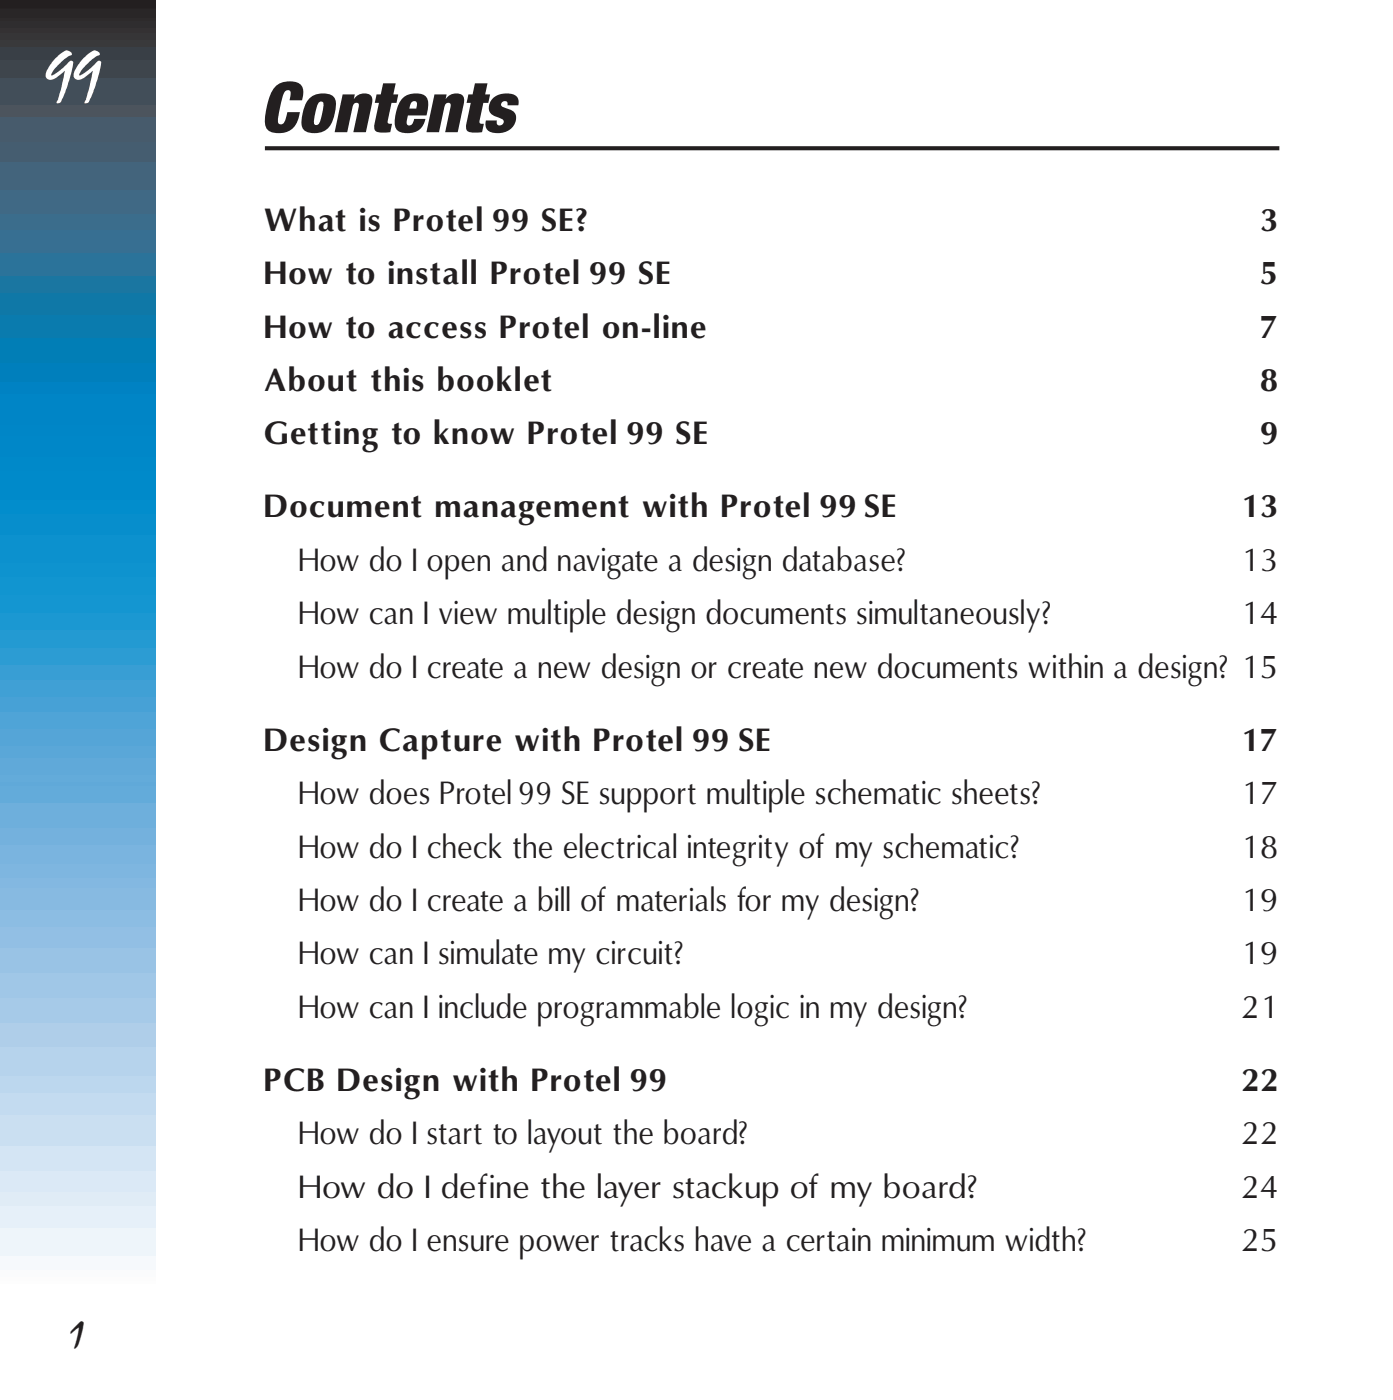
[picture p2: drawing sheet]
<svg xmlns="http://www.w3.org/2000/svg" width="120mm" height="120mm" viewBox="0 0 120 120" stroke-linecap="round" stroke-linejoin="round" font-family="sans-serif">
<defs><g id="words">
<text font-size="6.1" fill="#231f20" x="22.3" y="11.4">Contents</text>
<text font-size="5.6" fill="#fff" x="3.9" y="8.4">99</text>
<text font-size="3.2" fill="#231f20" x="6.1" y="115.7">1</text>
<g font-size="2.6" fill="#231f20">
<text x="22.7" y="19.8">What is Protel 99 SE?</text>
<text x="108.2" y="19.8">3</text>
<text x="22.7" y="24.4">How to install Protel 99 SE</text>
<text x="22.7" y="29">How to access Protel on-line</text>
<text x="108.2" y="29">7</text>
<text x="108.2" y="24.4">5</text>
<text x="22.7" y="33.6">About this booklet</text>
<text x="108.2" y="33.6">8</text>
<text x="22.7" y="38.2">Getting to know Protel 99 SE</text>
<text x="108.2" y="38.2">9</text>
<text x="22.7" y="44.5">Document management with Protel 99 SE</text>
<text x="106.6" y="44.5">13</text>
<text x="25.7" y="49">How do I open and navigate a design database?</text>
<text x="25.7" y="53.6">How can I view multiple design documents simultaneously?</text>
<text x="106.6" y="49">13</text>
<text x="106.6" y="53.6">14</text>
<text x="25.7" y="58.2">How do I create a new design or create new documents within a design? 15</text>
<text x="22.7" y="64.5">Design Capture with Protel 99 SE</text>
<text x="106.6" y="64.5">17</text>
<text x="25.7" y="69.1">How does Protel 99 SE support multiple schematic sheets?</text>
<text x="106.6" y="69.1">17</text>
<text x="25.7" y="73.7">How do I check the electrical integrity of my schematic?</text>
<text x="106.6" y="73.7">18</text>
<text x="25.7" y="78.3">How do I create a bill of materials for my design?</text>
<text x="25.7" y="82.8">How can I simulate my circuit?</text>
<text x="106.6" y="78.3">19</text>
<text x="106.6" y="82.8">19</text>
<text x="25.7" y="87.4">How can I include programmable logic in my design?</text>
<text x="106.6" y="87.4">21</text>
<text x="22.7" y="93.7">PCB Design with Protel 99</text>
<text x="106.6" y="93.7">22</text>
<text x="25.7" y="98.3">How do I start to layout the board?</text>
<text x="106.6" y="98.3">22</text>
<text x="25.7" y="107.5">How do I ensure power tracks have a certain minimum width?</text>
<text x="25.7" y="102.9">How do I define the layer stackup of my board?</text>
<text x="106.6" y="102.9">24</text>
<text x="106.6" y="107.5">25</text>
</g>
</g></defs>
<path d="M0 33.9h13.4M0 33.7h13.4" fill="none" stroke="#0082c4" stroke-width=".3"/>
<path d="M0 33.6h13.4" fill="none" stroke="#0082c3" stroke-width=".3"/>
<path d="M0 33.5h13.4" fill="none" stroke="#0081c3" stroke-width=".3"/>
<path d="M0 33.3h13.4M0 33.2h13.4" fill="none" stroke="#0081c2" stroke-width=".3"/>
<path d="M0 33.1h13.4" fill="none" stroke="#0081c1" stroke-width=".3"/>
<path d="M0 32.9h13.4" fill="none" stroke="#0080c1" stroke-width=".3"/>
<path d="M0 32.8h13.4" fill="none" stroke="#0081c0" stroke-width=".3"/>
<path d="M0 32.7h13.4" fill="none" stroke="#0080c0" stroke-width=".3"/>
<path d="M0 32.5h13.4M0 32.3h13.4" fill="none" stroke="#0080bf" stroke-width=".3"/>
<path d="M0 32.4h13.4M0 32.1h13.4" fill="none" stroke="#0080be" stroke-width=".3"/>
<path d="M0 32h13.4" fill="none" stroke="#007fbd" stroke-width=".3"/>
<path d="M0 31.9h13.4" fill="none" stroke="#0080bd" stroke-width=".3"/>
<path d="M0 31.7h13.4M0 31.6h13.4" fill="none" stroke="#007fbc" stroke-width=".3"/>
<path d="M0 31.5h13.4M0 31.3h13.4" fill="none" stroke="#007fbb" stroke-width=".3"/>
<path d="M0 31.2h13.4" fill="none" stroke="#007fba" stroke-width=".3"/>
<path d="M0 31.1h13.4" fill="none" stroke="#007eba" stroke-width=".3"/>
<path d="M0 30.9h13.4M0 30.8h13.4" fill="none" stroke="#007eb9" stroke-width=".3"/>
<path d="M0 30.7h13.4M0 30.5h13.4" fill="none" stroke="#007eb8" stroke-width=".3"/>
<path d="M0 30.4h13.4M0 30.3h13.4M0 30.1h13.4" fill="none" stroke="#007eb7" stroke-width=".3"/>
<path d="M0 30h13.4M0 29.9h13.4" fill="none" stroke="#007eb6" stroke-width=".3"/>
<path d="M0 29.7h13.4" fill="none" stroke="#017db5" stroke-width=".3"/>
<path d="M0 29.6h13.4" fill="none" stroke="#027db5" stroke-width=".3"/>
<path d="M0 29.5h13.4" fill="none" stroke="#027db4" stroke-width=".3"/>
<path d="M0 29.3h13.4" fill="none" stroke="#037db4" stroke-width=".3"/>
<path d="M0 29.2h13.4" fill="none" stroke="#047db3" stroke-width=".3"/>
<path d="M0 29.1h13.4" fill="none" stroke="#057db3" stroke-width=".3"/>
<path d="M0 28.9h13.4" fill="none" stroke="#057cb2" stroke-width=".3"/>
<path d="M0 28.8h13.4" fill="none" stroke="#067cb1" stroke-width=".3"/>
<path d="M0 28.7h13.4" fill="none" stroke="#077cb1" stroke-width=".3"/>
<path d="M0 28.5h13.4" fill="none" stroke="#077cb0" stroke-width=".3"/>
<path d="M0 28.4h13.4" fill="none" stroke="#087cb0" stroke-width=".3"/>
<path d="M0 28.3h13.4" fill="none" stroke="#097caf" stroke-width=".3"/>
<path d="M0 28.1h13.4" fill="none" stroke="#0a7caf" stroke-width=".3"/>
<path d="M0 28h13.4" fill="none" stroke="#0a7baf" stroke-width=".3"/>
<path d="M0 27.9h13.4" fill="none" stroke="#0b7bae" stroke-width=".3"/>
<path d="M0 27.7h13.4" fill="none" stroke="#0a7bae" stroke-width=".3"/>
<path d="M0 27.6h13.4M0 27.5h13.4" fill="none" stroke="#0b7bad" stroke-width=".3"/>
<path d="M0 27.3h13.4" fill="none" stroke="#0c7bac" stroke-width=".3"/>
<path d="M0 27.2h13.4" fill="none" stroke="#0c7aac" stroke-width=".3"/>
<path d="M0 27.1h13.4M0 26.9h13.4" fill="none" stroke="#0d7aab" stroke-width=".3"/>
<path d="M0 26.8h13.4" fill="none" stroke="#0d7aaa" stroke-width=".3"/>
<path d="M0 26.7h13.4M0 26.5h13.4" fill="none" stroke="#0e79a9" stroke-width=".3"/>
<path d="M0 26.4h13.4" fill="none" stroke="#0e79a8" stroke-width=".3"/>
<path d="M0 26.3h13.4M0 26.1h13.4" fill="none" stroke="#0f79a8" stroke-width=".3"/>
<path d="M0 26h13.4" fill="none" stroke="#0f79a7" stroke-width=".3"/>
<path d="M0 25.9h13.4" fill="none" stroke="#1078a7" stroke-width=".3"/>
<path d="M0 25.7h13.4" fill="none" stroke="#1078a6" stroke-width=".3"/>
<path d="M0 25.6h13.4" fill="none" stroke="#1178a6" stroke-width=".3"/>
<path d="M0 25.5h13.4" fill="none" stroke="#1278a5" stroke-width=".3"/>
<path d="M0 25.3h13.4" fill="none" stroke="#1377a5" stroke-width=".3"/>
<path d="M0 25.2h13.4" fill="none" stroke="#1478a4" stroke-width=".3"/>
<path d="M0 25.1h13.4" fill="none" stroke="#1577a4" stroke-width=".3"/>
<path d="M0 24.9h13.4" fill="none" stroke="#1776a2" stroke-width=".3"/>
<path d="M0 24.8h13.4" fill="none" stroke="#1976a2" stroke-width=".3"/>
<path d="M0 24.7h13.4" fill="none" stroke="#1976a1" stroke-width=".3"/>
<path d="M0 24.5h13.4" fill="none" stroke="#1b76a1" stroke-width=".3"/>
<path d="M0 24.4h13.4M0 24.3h13.4" fill="none" stroke="#1c75a0" stroke-width=".3"/>
<path d="M0 24.1h13.4" fill="none" stroke="#1e76a0" stroke-width=".3"/>
<path d="M0 24h13.4" fill="none" stroke="#1f759f" stroke-width=".3"/>
<path d="M0 23.9h13.4" fill="none" stroke="#20759f" stroke-width=".3"/>
<path d="M0 23.7h13.4" fill="none" stroke="#21759e" stroke-width=".3"/>
<path d="M0 23.6h13.4" fill="none" stroke="#22759e" stroke-width=".3"/>
<path d="M0 23.5h13.4" fill="none" stroke="#25749d" stroke-width=".3"/>
<path d="M0 23.3h13.4" fill="none" stroke="#26749d" stroke-width=".3"/>
<path d="M0 23.2h13.4" fill="none" stroke="#27749c" stroke-width=".3"/>
<path d="M0 23.1h13.4" fill="none" stroke="#28749c" stroke-width=".3"/>
<path d="M0 22.9h13.4" fill="none" stroke="#29739b" stroke-width=".3"/>
<path d="M0 22.8h13.4" fill="none" stroke="#2a739b" stroke-width=".3"/>
<path d="M0 22.7h13.4" fill="none" stroke="#2b739a" stroke-width=".3"/>
<path d="M0 22.5h13.4" fill="none" stroke="#2c739a" stroke-width=".3"/>
<path d="M0 22.4h13.4" fill="none" stroke="#2d7399" stroke-width=".3"/>
<path d="M0 22.3h13.4" fill="none" stroke="#2e7298" stroke-width=".3"/>
<path d="M0 22.1h13.4M0 22h13.4" fill="none" stroke="#307298" stroke-width=".3"/>
<path d="M0 21.9h13.4" fill="none" stroke="#317298" stroke-width=".3"/>
<path d="M0 21.7h13.4" fill="none" stroke="#327297" stroke-width=".3"/>
<path d="M0 21.6h13.4" fill="none" stroke="#337297" stroke-width=".3"/>
<path d="M0 21.5h13.4" fill="none" stroke="#347196" stroke-width=".3"/>
<path d="M0 21.3h13.4" fill="none" stroke="#347195" stroke-width=".3"/>
<path d="M0 21.2h13.4" fill="none" stroke="#357194" stroke-width=".3"/>
<path d="M0 21.1h13.4" fill="none" stroke="#367094" stroke-width=".3"/>
<path d="M0 20.9h13.4M0 20.8h13.4" fill="none" stroke="#377093" stroke-width=".3"/>
<path d="M0 20.6h13.4" fill="none" stroke="#387092" stroke-width=".3"/>
<path d="M0 20.5h13.4M0 20.2h13.4" fill="none" stroke="#376f91" stroke-width=".3"/>
<path d="M0 20.4h13.4" fill="none" stroke="#376f92" stroke-width=".3"/>
<path d="M0 20.1h13.4" fill="none" stroke="#386e91" stroke-width=".3"/>
<path d="M0 20h13.4" fill="none" stroke="#396f91" stroke-width=".3"/>
<path d="M0 19.8h13.4M0 19.7h13.4" fill="none" stroke="#396e8f" stroke-width=".3"/>
<path d="M0 19.6h13.4" fill="none" stroke="#3a6e8f" stroke-width=".3"/>
<path d="M0 19.4h13.4M0 19.3h13.4" fill="none" stroke="#3b6d8e" stroke-width=".3"/>
<path d="M0 19.2h13.4" fill="none" stroke="#3b6d8d" stroke-width=".3"/>
<path d="M0 19h13.4" fill="none" stroke="#3b6d8c" stroke-width=".3"/>
<path d="M0 18.9h13.4" fill="none" stroke="#3b6c8c" stroke-width=".3"/>
<path d="M0 18.8h13.4" fill="none" stroke="#3c6c8b" stroke-width=".3"/>
<path d="M0 18.6h13.4" fill="none" stroke="#3d6c8a" stroke-width=".3"/>
<path d="M0 18.5h13.4" fill="none" stroke="#3d6b8a" stroke-width=".3"/>
<path d="M0 18.4h13.4" fill="none" stroke="#3d6b89" stroke-width=".3"/>
<path d="M0 18.2h13.4" fill="none" stroke="#3e6b89" stroke-width=".3"/>
<path d="M0 18.1h13.4" fill="none" stroke="#3e6a88" stroke-width=".3"/>
<path d="M0 18h13.4" fill="none" stroke="#3f6a88" stroke-width=".3"/>
<path d="M0 17.8h13.4" fill="none" stroke="#3f6a87" stroke-width=".3"/>
<path d="M0 17.7h13.4M0 17.6h13.4" fill="none" stroke="#3f6986" stroke-width=".3"/>
<path d="M0 17.4h13.4" fill="none" stroke="#406986" stroke-width=".3"/>
<path d="M0 17.3h13.4" fill="none" stroke="#406985" stroke-width=".3"/>
<path d="M0 17.2h13.4" fill="none" stroke="#416885" stroke-width=".3"/>
<path d="M0 17h13.4" fill="none" stroke="#416884" stroke-width=".3"/>
<path d="M0 16.9h13.4" fill="none" stroke="#426884" stroke-width=".3"/>
<path d="M0 16.8h13.4" fill="none" stroke="#426883" stroke-width=".3"/>
<path d="M0 16.6h13.4" fill="none" stroke="#426783" stroke-width=".3"/>
<path d="M0 16.5h13.4" fill="none" stroke="#426782" stroke-width=".3"/>
<path d="M0 16.4h13.4" fill="none" stroke="#436781" stroke-width=".3"/>
<path d="M0 16.2h13.4" fill="none" stroke="#426681" stroke-width=".3"/>
<path d="M0 16.1h13.4" fill="none" stroke="#426680" stroke-width=".3"/>
<path d="M0 16h13.4" fill="none" stroke="#43657f" stroke-width=".3"/>
<path d="M0 15.8h13.4" fill="none" stroke="#42657f" stroke-width=".3"/>
<path d="M0 15.7h13.4" fill="none" stroke="#42657e" stroke-width=".3"/>
<path d="M0 15.6h13.4" fill="none" stroke="#43657e" stroke-width=".3"/>
<path d="M0 15.4h13.4M0 15.3h13.4" fill="none" stroke="#43657d" stroke-width=".3"/>
<path d="M0 15.2h13.4M0 15h13.4" fill="none" stroke="#44647c" stroke-width=".3"/>
<path d="M0 14.9h13.4" fill="none" stroke="#43647b" stroke-width=".3"/>
<path d="M0 14.8h13.4" fill="none" stroke="#44637b" stroke-width=".3"/>
<path d="M0 14.6h13.4" fill="none" stroke="#44637a" stroke-width=".3"/>
<path d="M0 14.5h13.4M0 14.4h13.4" fill="none" stroke="#446279" stroke-width=".3"/>
<path d="M0 14.2h13.4" fill="none" stroke="#446278" stroke-width=".3"/>
<path d="M0 14.1h13.4M0 14h13.4" fill="none" stroke="#456177" stroke-width=".3"/>
<path d="M0 13.8h13.4" fill="none" stroke="#456176" stroke-width=".3"/>
<path d="M0 13.7h13.4M0 13.4h13.4" fill="none" stroke="#456075" stroke-width=".3"/>
<path d="M0 13.6h13.4" fill="none" stroke="#466175" stroke-width=".3"/>
<path d="M0 13.3h13.4" fill="none" stroke="#456074" stroke-width=".3"/>
<path d="M0 13.2h13.4" fill="none" stroke="#455f74" stroke-width=".3"/>
<path d="M0 13h13.4" fill="none" stroke="#455f73" stroke-width=".3"/>
<path d="M0 12.9h13.4" fill="none" stroke="#465f72" stroke-width=".3"/>
<path d="M0 12.8h13.4" fill="none" stroke="#465e72" stroke-width=".3"/>
<path d="M0 12.6h13.4M0 12.5h13.4" fill="none" stroke="#465e71" stroke-width=".3"/>
<path d="M0 12.4h13.4" fill="none" stroke="#465d70" stroke-width=".3"/>
<path d="M0 12.2h13.4M0 12.1h13.4" fill="none" stroke="#465c6f" stroke-width=".3"/>
<path d="M0 12h13.4" fill="none" stroke="#465c6e" stroke-width=".3"/>
<path d="M0 11.8h13.4M0 11.7h13.4" fill="none" stroke="#465b6d" stroke-width=".3"/>
<path d="M0 11.6h13.4M0 11.4h13.4" fill="none" stroke="#465b6c" stroke-width=".3"/>
<path d="M0 11.3h13.4" fill="none" stroke="#465a6c" stroke-width=".3"/>
<path d="M0 11.2h13.4M0 11h13.4" fill="none" stroke="#45596a" stroke-width=".3"/>
<path d="M0 10.9h13.4" fill="none" stroke="#455969" stroke-width=".3"/>
<path d="M0 10.8h13.4M0 10.6h13.4" fill="none" stroke="#455868" stroke-width=".3"/>
<path d="M0 10.5h13.4M0 10.4h13.4" fill="none" stroke="#465767" stroke-width=".3"/>
<path d="M0 10.2h13.4" fill="none" stroke="#465766" stroke-width=".3"/>
<path d="M0 10.1h13.4" fill="none" stroke="#465665" stroke-width=".3"/>
<path d="M0 10h13.4" fill="none" stroke="#455665" stroke-width=".3"/>
<path d="M0 9.8h13.4" fill="none" stroke="#455564" stroke-width=".3"/>
<path d="M0 9.7h13.4M0 9.6h13.4M0 9.4h13.4" fill="none" stroke="#455563" stroke-width=".3"/>
<path d="M0 9.3h13.4" fill="none" stroke="#455462" stroke-width=".3"/>
<path d="M0 9.2h13.4" fill="none" stroke="#455461" stroke-width=".3"/>
<path d="M0 9h13.4" fill="none" stroke="#455361" stroke-width=".3"/>
<path d="M0 8.9h13.4" fill="none" stroke="#455360" stroke-width=".3"/>
<path d="M0 8.8h13.4" fill="none" stroke="#44525f" stroke-width=".3"/>
<path d="M0 8.6h13.4" fill="none" stroke="#44525e" stroke-width=".3"/>
<path d="M0 8.5h13.4" fill="none" stroke="#44515d" stroke-width=".3"/>
<path d="M0 8.4h13.4" fill="none" stroke="#44505c" stroke-width=".3"/>
<path d="M0 8.2h13.4" fill="none" stroke="#43505c" stroke-width=".3"/>
<path d="M0 8.1h13.4" fill="none" stroke="#434f5b" stroke-width=".3"/>
<path d="M0 8h13.4" fill="none" stroke="#434f5a" stroke-width=".3"/>
<path d="M0 7.8h13.4" fill="none" stroke="#424e59" stroke-width=".3"/>
<path d="M0 7.7h13.4" fill="none" stroke="#424e58" stroke-width=".3"/>
<path d="M0 7.6h13.4M0 7.4h13.4" fill="none" stroke="#424d58" stroke-width=".3"/>
<path d="M0 7.3h13.4" fill="none" stroke="#424d57" stroke-width=".3"/>
<path d="M0 7.2h13.4M0 7h13.4" fill="none" stroke="#414b55" stroke-width=".3"/>
<path d="M0 6.9h13.4" fill="none" stroke="#414b54" stroke-width=".3"/>
<path d="M0 6.8h13.4" fill="none" stroke="#404a54" stroke-width=".3"/>
<path d="M0 6.6h13.4" fill="none" stroke="#404a53" stroke-width=".3"/>
<path d="M0 6.5h13.4" fill="none" stroke="#3f4952" stroke-width=".3"/>
<path d="M0 6.4h13.4" fill="none" stroke="#3f4852" stroke-width=".3"/>
<path d="M0 6.2h13.4" fill="none" stroke="#3f4750" stroke-width=".3"/>
<path d="M0 6.1h13.4" fill="none" stroke="#3e474f" stroke-width=".3"/>
<path d="M0 6h13.4" fill="none" stroke="#3e464e" stroke-width=".3"/>
<path d="M0 5.8h13.4" fill="none" stroke="#3e454e" stroke-width=".3"/>
<path d="M0 5.7h13.4" fill="none" stroke="#3d454d" stroke-width=".3"/>
<path d="M0 5.6h13.4M0 5.4h13.4" fill="none" stroke="#3d444c" stroke-width=".3"/>
<path d="M0 5.3h13.4" fill="none" stroke="#3c434a" stroke-width=".3"/>
<path d="M0 5.2h13.4" fill="none" stroke="#3b424a" stroke-width=".3"/>
<path d="M0 5h13.4" fill="none" stroke="#3c424a" stroke-width=".3"/>
<path d="M0 4.9h13.4" fill="none" stroke="#3b4149" stroke-width=".3"/>
<path d="M0 4.8h13.4" fill="none" stroke="#3b4148" stroke-width=".3"/>
<path d="M0 4.6h13.4" fill="none" stroke="#3a4047" stroke-width=".3"/>
<path d="M0 4.5h13.4" fill="none" stroke="#3a3f46" stroke-width=".3"/>
<path d="M0 4.4h13.4" fill="none" stroke="#393f46" stroke-width=".3"/>
<path d="M0 4.2h13.4" fill="none" stroke="#393e45" stroke-width=".3"/>
<path d="M0 4.1h13.4" fill="none" stroke="#383d43" stroke-width=".3"/>
<path d="M0 4h13.4" fill="none" stroke="#373c42" stroke-width=".3"/>
<path d="M0 3.8h13.4" fill="none" stroke="#373a41" stroke-width=".3"/>
<path d="M0 3.7h13.4" fill="none" stroke="#363a40" stroke-width=".3"/>
<path d="M0 3.6h13.4" fill="none" stroke="#35393e" stroke-width=".3"/>
<path d="M0 3.4h13.4" fill="none" stroke="#34373d" stroke-width=".3"/>
<path d="M0 3.3h13.4" fill="none" stroke="#34373c" stroke-width=".3"/>
<path d="M0 3.2h13.4" fill="none" stroke="#33363b" stroke-width=".3"/>
<path d="M0 3h13.4" fill="none" stroke="#323439" stroke-width=".3"/>
<path d="M0 2.9h13.4" fill="none" stroke="#333539" stroke-width=".3"/>
<path d="M0 2.8h13.4" fill="none" stroke="#323438" stroke-width=".3"/>
<path d="M0 2.6h13.4" fill="none" stroke="#313337" stroke-width=".3"/>
<path d="M0 2.5h13.4" fill="none" stroke="#303236" stroke-width=".3"/>
<path d="M0 2.4h13.4" fill="none" stroke="#303135" stroke-width=".3"/>
<path d="M0 2.2h13.4" fill="none" stroke="#2f3033" stroke-width=".3"/>
<path d="M0 2.1h13.4" fill="none" stroke="#2e2e32" stroke-width=".3"/>
<path d="M0 2h13.4" fill="none" stroke="#2d2e31" stroke-width=".3"/>
<path d="M0 1.8h13.4" fill="none" stroke="#2c2d30" stroke-width=".3"/>
<path d="M0 1.7h13.4" fill="none" stroke="#2c2c2f" stroke-width=".3"/>
<path d="M0 1.6h13.4" fill="none" stroke="#2b2a2d" stroke-width=".3"/>
<path d="M0 1.4h13.4" fill="none" stroke="#2a292c" stroke-width=".3"/>
<path d="M0 1.3h13.4" fill="none" stroke="#29282b" stroke-width=".3"/>
<path d="M0 1.2h13.4" fill="none" stroke="#29272a" stroke-width=".3"/>
<path d="M0 1h13.4M0 .9h13.4" fill="none" stroke="#282628" stroke-width=".3"/>
<path d="M0 .8h13.4" fill="none" stroke="#272527" stroke-width=".3"/>
<path d="M0 .6h13.4" fill="none" stroke="#272426" stroke-width=".3"/>
<path d="M0 .5h13.4" fill="none" stroke="#262325" stroke-width=".3"/>
<path d="M0 .4h13.4" fill="none" stroke="#252223" stroke-width=".3"/>
<path d="M0 .2h13.4" fill="none" stroke="#242122" stroke-width=".3"/>
<path d="M0 110.1h13.4" fill="none" stroke="#fdfefe" stroke-width=".45"/>
<path d="M0 109.8h13.4" fill="none" stroke="#fcfdfe" stroke-width=".45"/>
<path d="M0 109.5h13.4" fill="none" stroke="#fbfcfe" stroke-width=".45"/>
<path d="M0 109.2h13.4" fill="none" stroke="#fafcfe" stroke-width=".45"/>
<path d="M0 108.9h13.4" fill="none" stroke="#f9fbfd" stroke-width=".45"/>
<path d="M0 108.6h13.4" fill="none" stroke="#f8fafd" stroke-width=".45"/>
<path d="M0 108.3h13.4" fill="none" stroke="#f6f9fc" stroke-width=".45"/>
<path d="M0 108h13.4" fill="none" stroke="#f4f9fc" stroke-width=".45"/>
<path d="M0 107.7h13.4" fill="none" stroke="#f3f7fb" stroke-width=".45"/>
<path d="M0 107.4h13.4" fill="none" stroke="#f2f7fb" stroke-width=".45"/>
<path d="M0 107.1h13.4" fill="none" stroke="#f1f7fb" stroke-width=".45"/>
<path d="M0 106.8h13.4" fill="none" stroke="#f0f5fa" stroke-width=".45"/>
<path d="M0 106.5h13.4" fill="none" stroke="#eff5fa" stroke-width=".45"/>
<path d="M0 106.2h13.4" fill="none" stroke="#edf5fa" stroke-width=".45"/>
<path d="M0 105.9h13.4M0 105.6h13.4" fill="none" stroke="#ecf3fa" stroke-width=".45"/>
<path d="M0 105.3h13.4" fill="none" stroke="#eaf3fa" stroke-width=".45"/>
<path d="M0 105h13.4" fill="none" stroke="#e9f2f9" stroke-width=".45"/>
<path d="M0 104.7h13.4" fill="none" stroke="#e8f1f9" stroke-width=".45"/>
<path d="M0 104.4h13.4" fill="none" stroke="#e7f1f9" stroke-width=".45"/>
<path d="M0 104.1h13.4" fill="none" stroke="#e6f0f9" stroke-width=".45"/>
<path d="M0 103.8h13.4" fill="none" stroke="#e5eff8" stroke-width=".45"/>
<path d="M0 103.5h13.4" fill="none" stroke="#e4eff8" stroke-width=".45"/>
<path d="M0 103.1h13.4" fill="none" stroke="#e2edf7" stroke-width=".45"/>
<path d="M0 102.8h13.4" fill="none" stroke="#e1edf7" stroke-width=".45"/>
<path d="M0 102.5h13.4" fill="none" stroke="#e0ecf6" stroke-width=".45"/>
<path d="M0 102.2h13.4" fill="none" stroke="#deebf6" stroke-width=".45"/>
<path d="M0 101.9h13.4" fill="none" stroke="#ddebf6" stroke-width=".45"/>
<path d="M0 101.6h13.4" fill="none" stroke="#dceaf6" stroke-width=".45"/>
<path d="M0 101.3h13.4" fill="none" stroke="#dbe9f6" stroke-width=".45"/>
<path d="M0 101h13.4" fill="none" stroke="#dae9f5" stroke-width=".45"/>
<path d="M0 100.7h13.4" fill="none" stroke="#d9e8f5" stroke-width=".45"/>
<path d="M0 100.4h13.4" fill="none" stroke="#d8e7f5" stroke-width=".45"/>
<path d="M0 100.1h13.4" fill="none" stroke="#d7e7f5" stroke-width=".45"/>
<path d="M0 99.8h13.4" fill="none" stroke="#d6e6f5" stroke-width=".45"/>
<path d="M0 99.5h13.4" fill="none" stroke="#d4e5f4" stroke-width=".45"/>
<path d="M0 99.2h13.4" fill="none" stroke="#d3e5f4" stroke-width=".45"/>
<path d="M0 98.9h13.4" fill="none" stroke="#d2e4f4" stroke-width=".45"/>
<path d="M0 98.6h13.4" fill="none" stroke="#d1e3f3" stroke-width=".45"/>
<path d="M0 98.3h13.4" fill="none" stroke="#d0e3f3" stroke-width=".45"/>
<path d="M0 98h13.4" fill="none" stroke="#cee1f2" stroke-width=".45"/>
<path d="M0 97.7h13.4" fill="none" stroke="#cde1f2" stroke-width=".45"/>
<path d="M0 97.4h13.4" fill="none" stroke="#cce0f2" stroke-width=".45"/>
<path d="M0 97.1h13.4" fill="none" stroke="#cbdff2" stroke-width=".45"/>
<path d="M0 96.8h13.4" fill="none" stroke="#cadef1" stroke-width=".45"/>
<path d="M0 96.5h13.4" fill="none" stroke="#c9def1" stroke-width=".45"/>
<path d="M0 96.2h13.4" fill="none" stroke="#c8ddf1" stroke-width=".45"/>
<path d="M0 95.9h13.4" fill="none" stroke="#c8def1" stroke-width=".45"/>
<path d="M0 95.6h13.4" fill="none" stroke="#c7ddf0" stroke-width=".45"/>
<path d="M0 95.3h13.4" fill="none" stroke="#c6ddf0" stroke-width=".45"/>
<path d="M0 94.9h13.4" fill="none" stroke="#c5dcf0" stroke-width=".45"/>
<path d="M0 94.6h13.4" fill="none" stroke="#c3dbf0" stroke-width=".45"/>
<path d="M0 94.3h13.4" fill="none" stroke="#c2daf0" stroke-width=".45"/>
<path d="M0 94h13.4" fill="none" stroke="#c1daf0" stroke-width=".45"/>
<path d="M0 93.7h13.4" fill="none" stroke="#c0daf0" stroke-width=".45"/>
<path d="M0 93.4h13.4" fill="none" stroke="#bfd8ef" stroke-width=".45"/>
<path d="M0 93.1h13.4" fill="none" stroke="#bed8ef" stroke-width=".45"/>
<path d="M0 92.8h13.4" fill="none" stroke="#bcd7ee" stroke-width=".45"/>
<path d="M0 92.5h13.4" fill="none" stroke="#bbd6ed" stroke-width=".45"/>
<path d="M0 92.2h13.4" fill="none" stroke="#bad6ed" stroke-width=".45"/>
<path d="M0 91.9h13.4" fill="none" stroke="#b9d5ed" stroke-width=".45"/>
<path d="M0 91.6h13.4" fill="none" stroke="#b8d4ed" stroke-width=".45"/>
<path d="M0 91.3h13.4" fill="none" stroke="#b7d4ed" stroke-width=".45"/>
<path d="M0 91h13.4" fill="none" stroke="#b6d4ec" stroke-width=".45"/>
<path d="M0 90.7h13.4" fill="none" stroke="#b5d3ec" stroke-width=".45"/>
<path d="M0 90.4h13.4" fill="none" stroke="#b5d2ec" stroke-width=".45"/>
<path d="M0 90.1h13.4" fill="none" stroke="#b4d2ec" stroke-width=".45"/>
<path d="M0 89.8h13.4" fill="none" stroke="#b3d2ec" stroke-width=".45"/>
<path d="M0 89.5h13.4" fill="none" stroke="#b2d0eb" stroke-width=".45"/>
<path d="M0 89.2h13.4" fill="none" stroke="#b1d0eb" stroke-width=".45"/>
<path d="M0 88.9h13.4" fill="none" stroke="#b0d0eb" stroke-width=".45"/>
<path d="M0 88.6h13.4" fill="none" stroke="#afd0eb" stroke-width=".45"/>
<path d="M0 88.3h13.4" fill="none" stroke="#aeceeb" stroke-width=".45"/>
<path d="M0 88h13.4" fill="none" stroke="#adceeb" stroke-width=".45"/>
<path d="M0 87.7h13.4" fill="none" stroke="#abcdea" stroke-width=".45"/>
<path d="M0 87.4h13.4" fill="none" stroke="#aacce9" stroke-width=".45"/>
<path d="M0 87.1h13.4" fill="none" stroke="#a9cce9" stroke-width=".45"/>
<path d="M0 86.8h13.4" fill="none" stroke="#a8cbe9" stroke-width=".45"/>
<path d="M0 86.4h13.4" fill="none" stroke="#a7cae9" stroke-width=".45"/>
<path d="M0 86.1h13.4" fill="none" stroke="#a6cae8" stroke-width=".45"/>
<path d="M0 85.8h13.4" fill="none" stroke="#a5cae8" stroke-width=".45"/>
<path d="M0 85.5h13.4" fill="none" stroke="#a4c9e8" stroke-width=".45"/>
<path d="M0 85.2h13.4" fill="none" stroke="#a3c8e8" stroke-width=".45"/>
<path d="M0 84.9h13.4" fill="none" stroke="#a2c8e7" stroke-width=".45"/>
<path d="M0 84.6h13.4" fill="none" stroke="#a1c7e7" stroke-width=".45"/>
<path d="M0 84.3h13.4" fill="none" stroke="#a0c7e7" stroke-width=".45"/>
<path d="M0 84h13.4" fill="none" stroke="#9fc6e7" stroke-width=".45"/>
<path d="M0 83.7h13.4" fill="none" stroke="#9ec6e7" stroke-width=".45"/>
<path d="M0 83.4h13.4" fill="none" stroke="#9dc5e6" stroke-width=".45"/>
<path d="M0 83.1h13.4" fill="none" stroke="#9cc5e6" stroke-width=".45"/>
<path d="M0 82.8h13.4" fill="none" stroke="#9bc4e6" stroke-width=".45"/>
<path d="M0 82.5h13.4" fill="none" stroke="#9ac3e5" stroke-width=".45"/>
<path d="M0 82.2h13.4" fill="none" stroke="#99c2e5" stroke-width=".45"/>
<path d="M0 81.9h13.4" fill="none" stroke="#98c2e5" stroke-width=".45"/>
<path d="M0 81.6h13.4" fill="none" stroke="#97c2e5" stroke-width=".45"/>
<path d="M0 81.3h13.4" fill="none" stroke="#96c1e4" stroke-width=".45"/>
<path d="M0 81h13.4" fill="none" stroke="#95c0e4" stroke-width=".45"/>
<path d="M0 80.7h13.4" fill="none" stroke="#94c0e4" stroke-width=".45"/>
<path d="M0 80.4h13.4" fill="none" stroke="#93bfe4" stroke-width=".45"/>
<path d="M0 80.1h13.4" fill="none" stroke="#92bfe4" stroke-width=".45"/>
<path d="M0 79.8h13.4" fill="none" stroke="#90bfe4" stroke-width=".45"/>
<path d="M0 79.5h13.4" fill="none" stroke="#91bee3" stroke-width=".45"/>
<path d="M0 79.2h13.4" fill="none" stroke="#8ebde3" stroke-width=".45"/>
<path d="M0 78.9h13.4" fill="none" stroke="#8dbde3" stroke-width=".45"/>
<path d="M0 78.6h13.4" fill="none" stroke="#8cbde3" stroke-width=".45"/>
<path d="M0 78.3h13.4" fill="none" stroke="#8bbce3" stroke-width=".45"/>
<path d="M0 77.9h13.4" fill="none" stroke="#8abbe2" stroke-width=".45"/>
<path d="M0 77.6h13.4" fill="none" stroke="#89bbe2" stroke-width=".45"/>
<path d="M0 77.3h13.4" fill="none" stroke="#87bae1" stroke-width=".45"/>
<path d="M0 77h13.4" fill="none" stroke="#86b9e1" stroke-width=".45"/>
<path d="M0 76.7h13.4M0 76.4h13.4M0 76.1h13.4" fill="none" stroke="#85b9e1" stroke-width=".45"/>
<path d="M0 75.8h13.4" fill="none" stroke="#84b8e1" stroke-width=".45"/>
<path d="M0 75.5h13.4" fill="none" stroke="#83b8e1" stroke-width=".45"/>
<path d="M0 75.2h13.4" fill="none" stroke="#81b7e0" stroke-width=".45"/>
<path d="M0 74.9h13.4" fill="none" stroke="#80b7e0" stroke-width=".45"/>
<path d="M0 74.6h13.4" fill="none" stroke="#7fb6e0" stroke-width=".45"/>
<path d="M0 74.3h13.4" fill="none" stroke="#7eb6e0" stroke-width=".45"/>
<path d="M0 74h13.4" fill="none" stroke="#7db5df" stroke-width=".45"/>
<path d="M0 73.7h13.4" fill="none" stroke="#7cb5df" stroke-width=".45"/>
<path d="M0 73.4h13.4" fill="none" stroke="#7ab5df" stroke-width=".45"/>
<path d="M0 73.1h13.4" fill="none" stroke="#7bb4df" stroke-width=".45"/>
<path d="M0 72.8h13.4" fill="none" stroke="#79b4df" stroke-width=".45"/>
<path d="M0 72.5h13.4" fill="none" stroke="#78b4df" stroke-width=".45"/>
<path d="M0 72.2h13.4" fill="none" stroke="#77b2de" stroke-width=".45"/>
<path d="M0 71.9h13.4" fill="none" stroke="#76b2de" stroke-width=".45"/>
<path d="M0 71.6h13.4" fill="none" stroke="#74b1dd" stroke-width=".45"/>
<path d="M0 71.3h13.4" fill="none" stroke="#73b0dd" stroke-width=".45"/>
<path d="M0 71h13.4" fill="none" stroke="#71b0dd" stroke-width=".45"/>
<path d="M0 70.7h13.4" fill="none" stroke="#70b0dd" stroke-width=".45"/>
<path d="M0 70.4h13.4" fill="none" stroke="#6fafdc" stroke-width=".45"/>
<path d="M0 70.1h13.4M0 69.8h13.4" fill="none" stroke="#6dafdc" stroke-width=".45"/>
<path d="M0 69.4h13.4" fill="none" stroke="#6cafdc" stroke-width=".45"/>
<path d="M0 69.1h13.4" fill="none" stroke="#6baedc" stroke-width=".45"/>
<path d="M0 68.8h13.4" fill="none" stroke="#6aaddc" stroke-width=".45"/>
<path d="M0 68.5h13.4" fill="none" stroke="#68addb" stroke-width=".45"/>
<path d="M0 68.2h13.4" fill="none" stroke="#67acdb" stroke-width=".45"/>
<path d="M0 67.9h13.4" fill="none" stroke="#66acdb" stroke-width=".45"/>
<path d="M0 67.6h13.4" fill="none" stroke="#63acdb" stroke-width=".45"/>
<path d="M0 67.3h13.4" fill="none" stroke="#62abdb" stroke-width=".45"/>
<path d="M0 67h13.4" fill="none" stroke="#61aad9" stroke-width=".45"/>
<path d="M0 66.7h13.4M0 66.4h13.4" fill="none" stroke="#63aada" stroke-width=".45"/>
<path d="M0 66.1h13.4" fill="none" stroke="#62a9d9" stroke-width=".45"/>
<path d="M0 65.8h13.4" fill="none" stroke="#61a9d9" stroke-width=".45"/>
<path d="M0 65.5h13.4" fill="none" stroke="#60a9d9" stroke-width=".45"/>
<path d="M0 65.2h13.4" fill="none" stroke="#5fa8d9" stroke-width=".45"/>
<path d="M0 64.9h13.4" fill="none" stroke="#5da8d9" stroke-width=".45"/>
<path d="M0 64.6h13.4" fill="none" stroke="#5ca7d9" stroke-width=".45"/>
<path d="M0 64.3h13.4" fill="none" stroke="#5ba7d9" stroke-width=".45"/>
<path d="M0 64h13.4" fill="none" stroke="#5aa6d8" stroke-width=".45"/>
<path d="M0 63.7h13.4M0 63.4h13.4" fill="none" stroke="#57a6d8" stroke-width=".45"/>
<path d="M0 63.1h13.4" fill="none" stroke="#56a5d8" stroke-width=".45"/>
<path d="M0 62.8h13.4" fill="none" stroke="#55a5d7" stroke-width=".45"/>
<path d="M0 62.5h13.4" fill="none" stroke="#54a4d7" stroke-width=".45"/>
<path d="M0 62.2h13.4" fill="none" stroke="#52a4d7" stroke-width=".45"/>
<path d="M0 61.9h13.4" fill="none" stroke="#51a4d7" stroke-width=".45"/>
<path d="M0 61.6h13.4" fill="none" stroke="#50a4d7" stroke-width=".45"/>
<path d="M0 61.2h13.4" fill="none" stroke="#4ea3d7" stroke-width=".45"/>
<path d="M0 60.9h13.4" fill="none" stroke="#4ca3d6" stroke-width=".45"/>
<path d="M0 60.6h13.4" fill="none" stroke="#4aa2d6" stroke-width=".45"/>
<path d="M0 60.3h13.4" fill="none" stroke="#48a2d6" stroke-width=".45"/>
<path d="M0 60h13.4" fill="none" stroke="#47a1d6" stroke-width=".45"/>
<path d="M0 59.7h13.4" fill="none" stroke="#45a1d6" stroke-width=".45"/>
<path d="M0 59.4h13.4" fill="none" stroke="#43a1d6" stroke-width=".45"/>
<path d="M0 59.1h13.4" fill="none" stroke="#41a1d6" stroke-width=".45"/>
<path d="M0 58.8h13.4" fill="none" stroke="#40a0d5" stroke-width=".45"/>
<path d="M0 58.5h13.4" fill="none" stroke="#3ea0d5" stroke-width=".45"/>
<path d="M0 58.2h13.4" fill="none" stroke="#3c9fd5" stroke-width=".45"/>
<path d="M0 57.9h13.4" fill="none" stroke="#3a9fd5" stroke-width=".45"/>
<path d="M0 57.6h13.4" fill="none" stroke="#389ed4" stroke-width=".45"/>
<path d="M0 57.3h13.4" fill="none" stroke="#369ed4" stroke-width=".45"/>
<path d="M0 57h13.4" fill="none" stroke="#359dd4" stroke-width=".45"/>
<path d="M0 56.7h13.4" fill="none" stroke="#309dd4" stroke-width=".45"/>
<path d="M0 56.4h13.4" fill="none" stroke="#2e9cd3" stroke-width=".45"/>
<path d="M0 56.1h13.4" fill="none" stroke="#2d9cd3" stroke-width=".45"/>
<path d="M0 55.8h13.4" fill="none" stroke="#2b9cd3" stroke-width=".45"/>
<path d="M0 55.5h13.4" fill="none" stroke="#299bd3" stroke-width=".45"/>
<path d="M0 55.2h13.4" fill="none" stroke="#279bd3" stroke-width=".45"/>
<path d="M0 54.9h13.4" fill="none" stroke="#269ad2" stroke-width=".45"/>
<path d="M0 54.6h13.4" fill="none" stroke="#249ad2" stroke-width=".45"/>
<path d="M0 54.3h13.4" fill="none" stroke="#229ad2" stroke-width=".45"/>
<path d="M0 54h13.4" fill="none" stroke="#2199d2" stroke-width=".45"/>
<path d="M0 53.7h13.4" fill="none" stroke="#1f99d2" stroke-width=".45"/>
<path d="M0 53.4h13.4" fill="none" stroke="#1d99d2" stroke-width=".45"/>
<path d="M0 53.1h13.4" fill="none" stroke="#1b98d2" stroke-width=".45"/>
<path d="M0 52.7h13.4" fill="none" stroke="#1a98d1" stroke-width=".45"/>
<path d="M0 52.4h13.4" fill="none" stroke="#1898d1" stroke-width=".45"/>
<path d="M0 52.1h13.4" fill="none" stroke="#1697d1" stroke-width=".45"/>
<path d="M0 51.8h13.4" fill="none" stroke="#1597d1" stroke-width=".45"/>
<path d="M0 51.5h13.4" fill="none" stroke="#1496d1" stroke-width=".45"/>
<path d="M0 51.2h13.4" fill="none" stroke="#1396d0" stroke-width=".45"/>
<path d="M0 50.9h13.4" fill="none" stroke="#1395d0" stroke-width=".45"/>
<path d="M0 50.6h13.4" fill="none" stroke="#1295d0" stroke-width=".45"/>
<path d="M0 50.3h13.4M0 50h13.4" fill="none" stroke="#1195d0" stroke-width=".45"/>
<path d="M0 49.7h13.4" fill="none" stroke="#1194cf" stroke-width=".45"/>
<path d="M0 49.4h13.4" fill="none" stroke="#1094cf" stroke-width=".45"/>
<path d="M0 49.1h13.4" fill="none" stroke="#0f94cf" stroke-width=".45"/>
<path d="M0 48.8h13.4" fill="none" stroke="#0f93cf" stroke-width=".45"/>
<path d="M0 48.5h13.4" fill="none" stroke="#0e93cf" stroke-width=".45"/>
<path d="M0 48.2h13.4" fill="none" stroke="#0d93cf" stroke-width=".45"/>
<path d="M0 47.9h13.4" fill="none" stroke="#0c92cf" stroke-width=".45"/>
<path d="M0 47.6h13.4" fill="none" stroke="#0c92ce" stroke-width=".45"/>
<path d="M0 47.3h13.4" fill="none" stroke="#0b92ce" stroke-width=".45"/>
<path d="M0 47h13.4" fill="none" stroke="#0e91ce" stroke-width=".45"/>
<path d="M0 46.7h13.4" fill="none" stroke="#0d91ce" stroke-width=".45"/>
<path d="M0 46.4h13.4" fill="none" stroke="#0c91ce" stroke-width=".45"/>
<path d="M0 46.1h13.4" fill="none" stroke="#0b90cd" stroke-width=".45"/>
<path d="M0 45.8h13.4" fill="none" stroke="#0a8fcd" stroke-width=".45"/>
<path d="M0 45.5h13.4" fill="none" stroke="#098fcd" stroke-width=".45"/>
<path d="M0 45.2h13.4" fill="none" stroke="#088fcd" stroke-width=".45"/>
<path d="M0 44.9h13.4M0 44.6h13.4" fill="none" stroke="#078ecc" stroke-width=".45"/>
<path d="M0 44.2h13.4" fill="none" stroke="#068ecc" stroke-width=".45"/>
<path d="M0 43.9h13.4" fill="none" stroke="#058dcc" stroke-width=".45"/>
<path d="M0 43.6h13.4" fill="none" stroke="#048dcc" stroke-width=".45"/>
<path d="M0 43.3h13.4" fill="none" stroke="#038dcc" stroke-width=".45"/>
<path d="M0 43h13.4" fill="none" stroke="#028dcc" stroke-width=".45"/>
<path d="M0 42.7h13.4" fill="none" stroke="#018ccb" stroke-width=".45"/>
<path d="M0 42.4h13.4" fill="none" stroke="#008ccb" stroke-width=".45"/>
<path d="M0 42.1h13.4" fill="none" stroke="#008bcb" stroke-width=".45"/>
<path d="M0 41.8h13.4M0 41.5h13.4" fill="none" stroke="#008bca" stroke-width=".45"/>
<path d="M0 41.2h13.4M0 40.9h13.4M0 40.6h13.4M0 40.3h13.4" fill="none" stroke="#008aca" stroke-width=".45"/>
<path d="M0 40h13.4M0 39.7h13.4M0 39.4h13.4" fill="none" stroke="#0089c9" stroke-width=".45"/>
<path d="M0 39.1h13.4" fill="none" stroke="#0088c9" stroke-width=".45"/>
<path d="M0 38.8h13.4M0 38.5h13.4" fill="none" stroke="#0088c8" stroke-width=".45"/>
<path d="M0 38.2h13.4M0 37.9h13.4M0 37.6h13.4M0 37.3h13.4" fill="none" stroke="#0087c8" stroke-width=".45"/>
<path d="M0 37h13.4M0 36.7h13.4M0 36.4h13.4" fill="none" stroke="#0086c7" stroke-width=".45"/>
<path d="M0 36h13.4M0 35.7h13.4" fill="none" stroke="#0085c7" stroke-width=".45"/>
<path d="M0 35.4h13.4M0 35.1h13.4" fill="none" stroke="#0085c6" stroke-width=".45"/>
<path d="M0 34.8h13.4M0 34.5h13.4M0 34.2h13.4" fill="none" stroke="#0084c6" stroke-width=".45"/>
<path d="M0 33.9h13.4M0 33.6h13.4" fill="none" stroke="#0083c6" stroke-width=".45"/>
<path d="M0 33.3h13.4M0 33h13.4" fill="none" stroke="#0083c5" stroke-width=".45"/>
<path d="M-.1 -.1h13.5v.8h-13.5z" fill-rule="evenodd" fill="#231f20"/>
<path d="M22.8 12.7h87.1" fill="none" stroke="#231f20" stroke-width=".35"/>
<use href="#words"/>
</svg>
